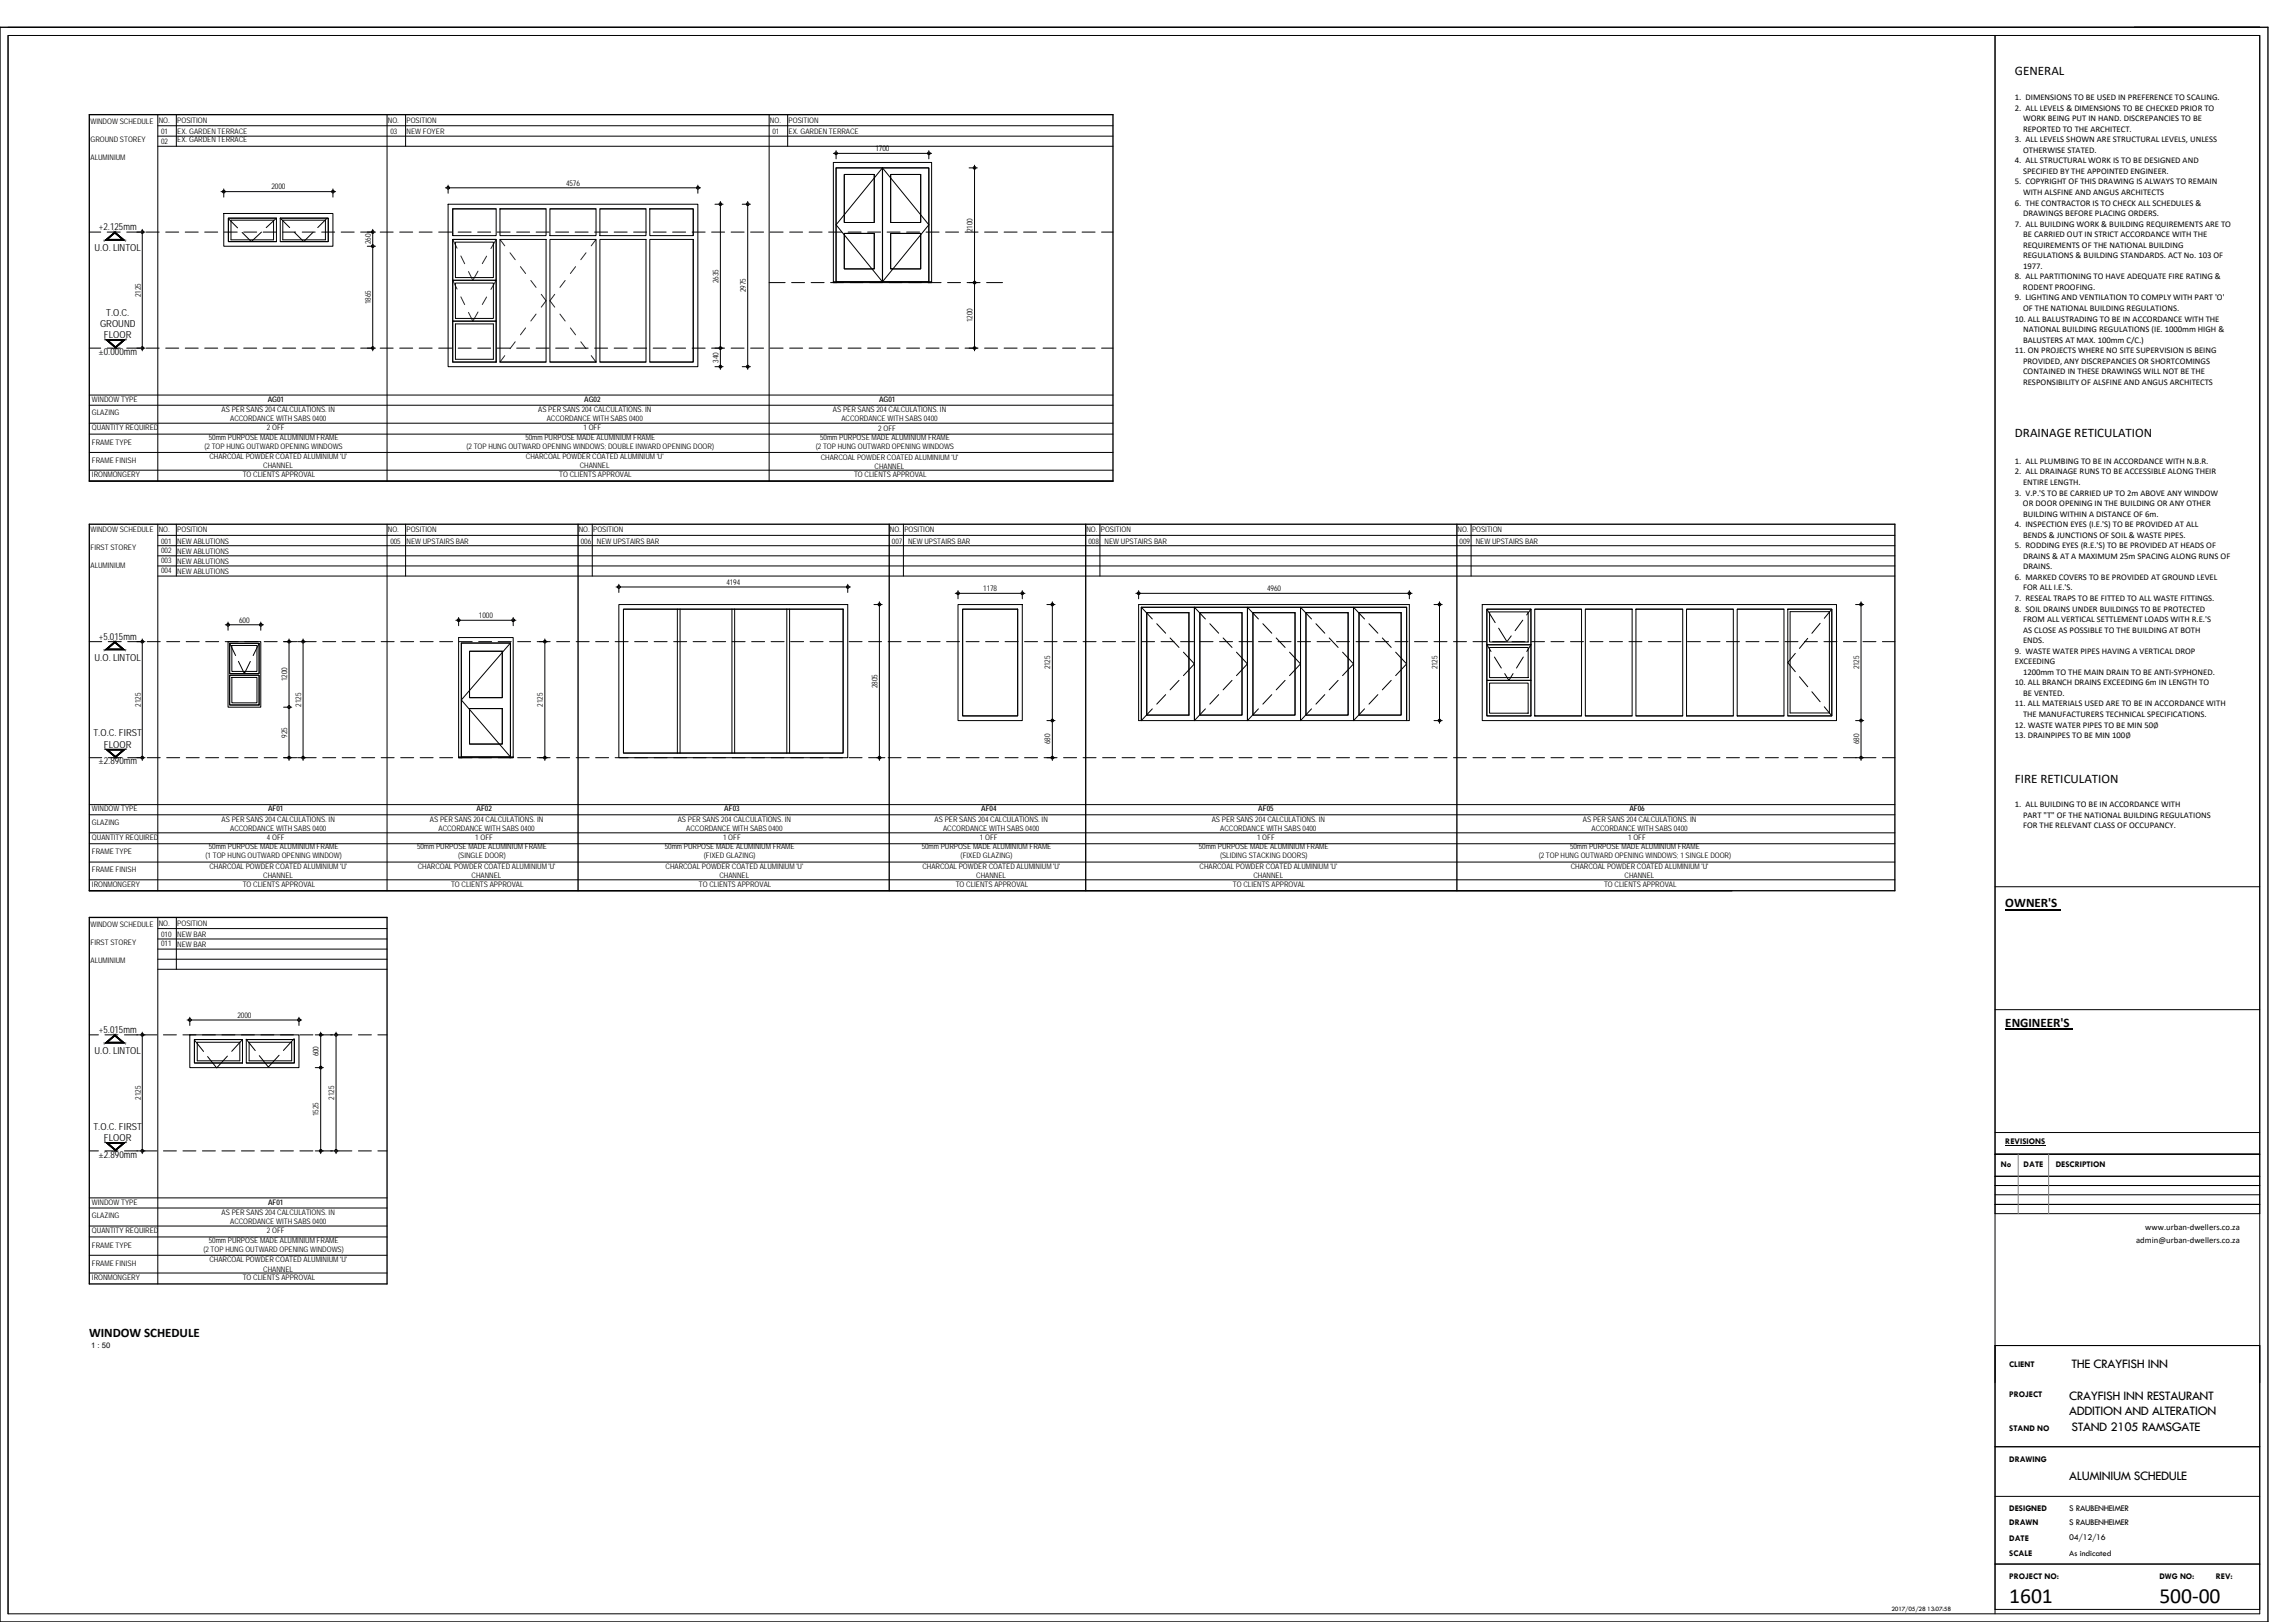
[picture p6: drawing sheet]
<svg xmlns="http://www.w3.org/2000/svg" width="841mm" height="594mm" viewBox="0 0 841 594" stroke-linecap="round" stroke-linejoin="round" font-family="sans-serif">
<defs><g id="words">
<g font-size="7.9">
<text x="736.3" y="587.1">1601</text>
<text x="791.3" y="587">500‐00</text>
</g>
<g font-size="4.9">
<text x="759.1" y="500.9">THE CRAYFISH INN</text>
<text x="758.3" y="512.8">CRAYFISH INN RESTAURANT</text>
<text x="758.3" y="518.1">ADDITION AND ALTERATION</text>
<text x="759.1" y="524.1">STAND 2105 RAMSGATE</text>
<text x="758.3" y="542.2">ALUMINIUM SCHEDULE</text>
</g>
<g font-size="4.8">
<text x="738.4" y="27.6">GENERAL</text>
<text x="738.4" y="160.1">DRAINAGE RETICULATION</text>
<text x="738.4" y="286.9">FIRE RETICULATION</text>
<text x="734.9" y="332.4">OWNER'S</text>
<text x="734.9" y="376.1">ENGINEER'S</text>
<text x="32.6" y="489.6">WINDOW SCHEDULE</text>
</g>
<g font-size="3.6">
<text x="36.2" y="84.3">+2.125mm</text>
<text x="34.6" y="92">U.O. LINTOL</text>
<text x="36.1" y="130">±0.000mm</text>
<text x="34.6" y="242">U.O. LINTOL</text>
<text x="36.1" y="279.9">±2.890mm</text>
<text x="36.2" y="378.4">+5.015mm</text>
</g>
<g font-size="3.5">
<text x="36.7" y="119.7">GROUND</text>
<text x="38.9" y="115.6">T.O.C.</text>
<text x="38.1" y="123.8">FLOOR</text>
<text x="36.2" y="234.3">+5.015mm</text>
<text x="34.2" y="269.7">T.O.C. FIRST</text>
<text x="38.1" y="273.8">FLOOR</text>
<text x="34.6" y="386.1">U.O. LINTOL</text>
<text x="34.2" y="413.7">T.O.C. FIRST</text>
<text x="38.1" y="417.8">FLOOR</text>
<text x="36.1" y="424">±2.890mm</text>
</g>
<g font-size="3.3">
<text x="758.3" y="553.3">S RAUBENHEIMER</text>
<text x="758.3" y="558.6">S RAUBENHEIMER</text>
<text x="758.3" y="564.2">04/12/16</text>
</g>
<g font-size="3.2">
<text x="738.4" y="40.5">2. ALL LEVELS &amp; DIMENSIONS TO BE CHECKED PRIOR TO</text>
<text x="738.4" y="36.6">1. DIMENSIONS TO BE USED IN PREFERENCE TO SCALING.</text>
<text x="741.4" y="44.4">WORK BEING PUT IN HAND. DISCREPANCIES TO BE</text>
<text x="738.4" y="52.1">3. ALL LEVELS SHOWN ARE STRUCTURAL LEVELS, UNLESS</text>
<text x="741.4" y="48.2">REPORTED TO THE ARCHITECT.</text>
<text x="738.4" y="59.8">4. ALL STRUCTURAL WORK IS TO BE DESIGNED AND</text>
<text x="741.4" y="56">OTHERWISE STATED.</text>
<text x="741.4" y="63.7">SPECIFIED BY THE APPOINTED ENGINEER.</text>
<text x="738.4" y="67.5">5. COPYRIGHT OF THIS DRAWING IS ALWAYS TO REMAIN</text>
<text x="741.4" y="71.4">WITH ALSFINE AND ANGUS ARCHITECTS</text>
<text x="738.4" y="75.3">6. THE CONTRACTOR IS TO CHECK ALL SCHEDULES &amp;</text>
<text x="738.4" y="83">7. ALL BUILDING WORK &amp; BUILDING REQUIREMENTS ARE TO</text>
<text x="741.4" y="79.1">DRAWINGS BEFORE PLACING ORDERS.</text>
<text x="741.4" y="86.9">BE CARRIED OUT IN STRICT ACCORDANCE WITH THE</text>
<text x="741.4" y="94.6">REGULATIONS &amp; BUILDING STANDARDS. ACT No. 103 OF</text>
<text x="741.4" y="90.7">REQUIREMENTS OF THE NATIONAL BUILDING</text>
<text x="741.4" y="98.4">1977.</text>
<text x="738.4" y="102.3">8. ALL PARTITIONING TO HAVE ADEQUATE FIRE RATING &amp;</text>
<text x="741.3" y="106.2">RODENT PROOFING.</text>
<text x="738.4" y="110">9. LIGHTING AND VENTILATION TO COMPLY WITH PART 'O'</text>
<text x="741.3" y="113.9">OF THE NATIONAL BUILDING REGULATIONS.</text>
<text x="738.4" y="117.8">10. ALL BALUSTRADING TO BE IN ACCORDANCE WITH THE</text>
<text x="741.4" y="125.5">BALUSTERS AT MAX. 100mm C/C.)</text>
<text x="741.4" y="121.6">NATIONAL BUILDING REGULATIONS (IE. 1000mm HIGH &amp;</text>
<text x="738.4" y="129.3">11. ON PROJECTS WHERE NO SITE SUPERVISION IS BEING</text>
<text x="741.4" y="137.1">CONTAINED IN THESE DRAWINGS WILL NOT BE THE</text>
<text x="741.4" y="133.2">PROVIDED, ANY DISCREPANCIES OR SHORTCOMINGS</text>
<text x="741.4" y="140.9">RESPONSIBILITY OF ALSFINE AND ANGUS ARCHITECTS</text>
<text x="738.4" y="169.9">1. ALL PLUMBING TO BE IN ACCORDANCE WITH N.B.R.</text>
<text x="738.4" y="173.8">2. ALL DRAINAGE RUNS TO BE ACCESSIBLE ALONG THEIR</text>
<text x="741.4" y="177.6">ENTIRE LENGTH.</text>
<text x="738.4" y="181.5">3. V.P.'S TO BE CARRIED UP TO 2m ABOVE ANY WINDOW</text>
<text x="741.3" y="185.4">OR DOOR OPENING IN THE BUILDING OR ANY OTHER</text>
<text x="741.4" y="189.2">BUILDING WITHIN A DISTANCE OF 6m.</text>
<text x="738.4" y="193.1">4. INSPECTION EYES (I.E.'S) TO BE PROVIDED AT ALL</text>
<text x="741.4" y="197">BENDS &amp; JUNCTIONS OF SOIL &amp; WASTE PIPES.</text>
<text x="738.4" y="200.8">5. RODDING EYES (R.E.'S) TO BE PROVIDED AT HEADS OF</text>
<text x="741.3" y="208.5">DRAINS.</text>
<text x="741.4" y="204.7">DRAINS &amp; AT A MAXIMUM 25m SPACING ALONG RUNS OF</text>
<text x="738.4" y="212.4">6. MARKED COVERS TO BE PROVIDED AT GROUND LEVEL</text>
<text x="738.4" y="220.1">7. RESEAL TRAPS TO BE FITTED TO ALL WASTE FITTINGS.</text>
<text x="741.4" y="216.3">FOR ALL I.E.'S.</text>
<text x="738.4" y="224">8. SOIL DRAINS UNDER BUILDINGS TO BE PROTECTED</text>
<text x="741.4" y="227.9">FROM ALL VERTICAL SETTLEMENT LOADS WITH R.E.'S</text>
<text x="741.3" y="231.7">AS CLOSE AS POSSIBLE TO THE BUILDING AT BOTH</text>
<text x="738.4" y="239.4">9. WASTE WATER PIPES HAVING A VERTICAL DROP</text>
<text x="741.4" y="235.6">ENDS.</text>
<text x="738.4" y="243.3">EXCEEDING</text>
<text x="738.4" y="251">10. ALL BRANCH DRAINS EXCEEDING 6m IN LENGTH TO</text>
<text x="741.4" y="247.2">1200mm TO THE MAIN DRAIN TO BE ANTI‐SYPHONED.</text>
<text x="741.4" y="254.9">BE VENTED.</text>
<text x="738.4" y="258.8">11. ALL MATERIALS USED ARE TO BE IN ACCORDANCE WITH</text>
<text x="741.4" y="262.6">THE MANUFACTURERS TECHNICAL SPECIFICATIONS.</text>
<text x="738.4" y="266.5">12. WASTE WATER PIPES TO BE MIN 50∅</text>
<text x="738.4" y="270.4">13. DRAINPIPES TO BE MIN 100∅</text>
<text x="738.4" y="295.7">1. ALL BUILDING TO BE IN ACCORDANCE WITH</text>
<text x="741.4" y="299.6">PART &quot;T&quot; OF THE NATIONAL BUILDING REGULATIONS</text>
<text x="741.4" y="303.4">FOR THE RELEVANT CLASS OF OCCUPANCY.</text>
<text x="734.9" y="419.2">REVISIONS</text>
<text x="733.2" y="427.6">No</text>
<text x="741.6" y="427.6">DATE</text>
<text x="753.3" y="427.6">DESCRIPTION</text>
<text x="782.8" y="455.1">admin@urban‐dwellers.co.za</text>
<text x="786.2" y="450.5">www.urban‐dwellers.co.za</text>
<text x="736.3" y="500.7">CLIENT</text>
<text x="736.3" y="511.5">PROJECT</text>
<text x="736.3" y="524.1">STAND NO</text>
<text x="736.3" y="535.6">DRAWING</text>
<text x="736.3" y="553.4">DESIGNED</text>
<text x="736.3" y="558.7">DRAWN</text>
<text x="736.3" y="564.3">DATE</text>
<text x="736.3" y="569.9">SCALE</text>
<text x="758.3" y="569.9">As indicated</text>
<text x="736.3" y="578.3">PROJECT NO:</text>
<text x="791.3" y="578.3">DWG NO:</text>
<text x="812" y="578.3">REV:</text>
</g>
<g font-size="2.9">
<text x="320.8" y="55.4">1700</text>
<text x="99.5" y="69.4">2000</text>
<text x="207.4" y="68">4576</text>
<text x="135.8" y="89.5" transform="rotate(-90 135.8 89.5)">260</text>
<text x="356.4" y="85" transform="rotate(-90 356.4 85)">2100</text>
<text x="263.2" y="103.7" transform="rotate(-90 263.2 103.7)">2635</text>
<text x="273.3" y="107.1" transform="rotate(-90 273.3 107.1)">2975</text>
<text x="51.6" y="108.8" transform="rotate(-90 51.6 108.8)">2125</text>
<text x="135.8" y="111.4" transform="rotate(-90 135.8 111.4)">1865</text>
<text x="356.4" y="118" transform="rotate(-90 356.4 118)">1200</text>
<text x="263.2" y="132.8" transform="rotate(-90 263.2 132.8)">340</text>
<text x="266.2" y="214.2">4194</text>
<text x="360.3" y="216.5">1178</text>
<text x="464.3" y="216.5">4960</text>
<text x="175.5" y="226.4">1000</text>
<text x="87.7" y="228">600</text>
<text x="384.9" y="245.2" transform="rotate(-90 384.9 245.2)">2125</text>
<text x="526.8" y="245.2" transform="rotate(-90 526.8 245.2)">2125</text>
<text x="681.2" y="245.2" transform="rotate(-90 681.2 245.2)">2125</text>
<text x="105.2" y="249.6" transform="rotate(-90 105.2 249.6)">1200</text>
<text x="321.5" y="252" transform="rotate(-90 321.5 252)">2805</text>
<text x="51.6" y="258.8" transform="rotate(-90 51.6 258.8)">2125</text>
<text x="110.3" y="258.8" transform="rotate(-90 110.3 258.8)">2125</text>
<text x="198.9" y="258.8" transform="rotate(-90 198.9 258.8)">2125</text>
<text x="105.2" y="270.2" transform="rotate(-90 105.2 270.2)">925</text>
<text x="384.9" y="272.6" transform="rotate(-90 384.9 272.6)">680</text>
<text x="681.2" y="272.6" transform="rotate(-90 681.2 272.6)">680</text>
<text x="87" y="372.8">2000</text>
<text x="116.8" y="386.9" transform="rotate(-90 116.8 386.9)">600</text>
<text x="51.6" y="402.8" transform="rotate(-90 51.6 402.8)">2125</text>
<text x="122.4" y="402.8" transform="rotate(-90 122.4 402.8)">2125</text>
<text x="116.8" y="408.8" transform="rotate(-90 116.8 408.8)">1525</text>
</g>
<g font-size="2.8">
<text x="33.2" y="45.3">WINDOW SCHEDULE</text>
<text x="58.1" y="45">NO.</text>
<text x="65" y="44.9">POSITION</text>
<text x="142.2" y="44.9">NO.</text>
<text x="149" y="44.9">POSITION</text>
<text x="282.2" y="45">NO.</text>
<text x="289" y="45">POSITION</text>
<text x="33.2" y="52">GROUND STOREY</text>
<text x="59" y="49.3">01</text>
<text x="59" y="52.6">02</text>
<text x="65" y="49.3">EX. GARDEN TERRACE</text>
<text x="65" y="52">EX. GARDEN TERRACE</text>
<text x="143" y="49.3">03</text>
<text x="149" y="49.3">NEW FOYER</text>
<text x="283.1" y="49.3">01</text>
<text x="289" y="49.3">EX. GARDEN TERRACE</text>
<text x="33.2" y="58.7">ALUMINIUM</text>
<text x="33.7" y="147.1">WINDOW TYPE</text>
<text x="98.1" y="147.1">AG01</text>
<text x="214.1" y="147.1">AG02</text>
<text x="322.1" y="147.2">AG01</text>
<text x="33.7" y="152.1">GLAZING</text>
<text x="81.2" y="151">AS PER SANS 204 CALCULATIONS. IN</text>
<text x="84.3" y="154.3">ACCORDANCE WITH SABS 0400</text>
<text x="197.2" y="151">AS PER SANS 204 CALCULATIONS. IN</text>
<text x="200.3" y="154.3">ACCORDANCE WITH SABS 0400</text>
<text x="305.2" y="151">AS PER SANS 204 CALCULATIONS. IN</text>
<text x="308.4" y="154.3">ACCORDANCE WITH SABS 0400</text>
<text x="33.7" y="157.6">QUANTITY REQUIRED</text>
<text x="76.5" y="161">50mm PURPOSE MADE ALUMINIUM FRAME</text>
<text x="97.8" y="157.6">2 OFF</text>
<text x="192.5" y="161">50mm PURPOSE MADE ALUMINIUM FRAME</text>
<text x="213.8" y="157.6">1 OFF</text>
<text x="300.5" y="161.2">50mm PURPOSE MADE ALUMINIUM FRAME</text>
<text x="321.8" y="157.7">2 OFF</text>
<text x="33.7" y="162.9">FRAME TYPE</text>
<text x="74.9" y="164.3">(2 TOP HUNG OUTWARD OPENING WINDOWS</text>
<text x="170.9" y="164.3">(2 TOP HUNG OUTWARD OPENING WINDOWS; DOUBLE INWARD OPENING DOOR)</text>
<text x="299" y="164.5">(2 TOP HUNG OUTWARD OPENING WINDOWS</text>
<text x="33.7" y="169.4">FRAME FINISH</text>
<text x="76.7" y="168.1">CHARCOAL POWDER COATED ALUMINIUM 'U'</text>
<text x="96.5" y="171.5">CHANNEL</text>
<text x="192.7" y="168.1">CHARCOAL POWDER COATED ALUMINIUM 'U'</text>
<text x="212.5" y="171.5">CHANNEL</text>
<text x="300.8" y="168.3">CHARCOAL POWDER COATED ALUMINIUM 'U'</text>
<text x="320.5" y="171.7">CHANNEL</text>
<text x="33.7" y="174.7">IRONMONGERY</text>
<text x="88.9" y="174.7">TO CLIENTS APPROVAL</text>
<text x="205" y="174.7">TO CLIENTS APPROVAL</text>
<text x="313" y="174.8">TO CLIENTS APPROVAL</text>
<text x="33.2" y="194.8">WINDOW SCHEDULE</text>
<text x="58.1" y="194.9">NO.</text>
<text x="65" y="194.9">POSITION</text>
<text x="142.2" y="194.9">NO.</text>
<text x="149" y="194.9">POSITION</text>
<text x="212.1" y="194.9">NO.</text>
<text x="217.4" y="194.9">POSITION</text>
<text x="326.1" y="194.9">NO.</text>
<text x="331.4" y="194.9">POSITION</text>
<text x="398.1" y="194.9">NO.</text>
<text x="403.4" y="194.9">POSITION</text>
<text x="534.1" y="194.9">NO.</text>
<text x="539.4" y="194.9">POSITION</text>
<text x="33.2" y="201.5">FIRST STOREY</text>
<text x="59" y="199.3">001</text>
<text x="59" y="202.6">002</text>
<text x="65" y="202.9">NEW ABLUTIONS</text>
<text x="65" y="199.3">NEW ABLUTIONS</text>
<text x="143" y="199.3">005</text>
<text x="149" y="199.3">NEW UPSTAIRS BAR</text>
<text x="212.8" y="199.3">006</text>
<text x="218.8" y="199.3">NEW UPSTAIRS BAR</text>
<text x="326.9" y="199.3">007</text>
<text x="332.8" y="199.3">NEW UPSTAIRS BAR</text>
<text x="398.9" y="199.3">008</text>
<text x="404.8" y="199.3">NEW UPSTAIRS BAR</text>
<text x="534.9" y="199.3">009</text>
<text x="540.8" y="199.3">NEW UPSTAIRS BAR</text>
<text x="33.2" y="208.2">ALUMINIUM</text>
<text x="59" y="206.3">003</text>
<text x="65" y="206.6">NEW ABLUTIONS</text>
<text x="59" y="210">004</text>
<text x="65" y="210.3">NEW ABLUTIONS</text>
<text x="33.7" y="297.1">WINDOW TYPE</text>
<text x="98.3" y="297.1">AF01</text>
<text x="174.6" y="297.1">AF02</text>
<text x="265.4" y="297.1">AF03</text>
<text x="359.6" y="297.1">AF04</text>
<text x="461.1" y="297.1">AF05</text>
<text x="597.1" y="297.1">AF06</text>
<text x="33.7" y="302.1">GLAZING</text>
<text x="81.2" y="301">AS PER SANS 204 CALCULATIONS. IN</text>
<text x="84.3" y="304.4">ACCORDANCE WITH SABS 0400</text>
<text x="157.6" y="301">AS PER SANS 204 CALCULATIONS. IN</text>
<text x="160.7" y="304.4">ACCORDANCE WITH SABS 0400</text>
<text x="248.4" y="301">AS PER SANS 204 CALCULATIONS. IN</text>
<text x="251.5" y="304.4">ACCORDANCE WITH SABS 0400</text>
<text x="342.5" y="301">AS PER SANS 204 CALCULATIONS. IN</text>
<text x="345.6" y="304.4">ACCORDANCE WITH SABS 0400</text>
<text x="444.1" y="301">AS PER SANS 204 CALCULATIONS. IN</text>
<text x="447.2" y="304.4">ACCORDANCE WITH SABS 0400</text>
<text x="580.1" y="301">AS PER SANS 204 CALCULATIONS. IN</text>
<text x="583.2" y="304.4">ACCORDANCE WITH SABS 0400</text>
<text x="33.7" y="307.6">QUANTITY REQUIRED</text>
<text x="76.5" y="311">50mm PURPOSE MADE ALUMINIUM FRAME</text>
<text x="97.8" y="307.6">4 OFF</text>
<text x="152.8" y="311">50mm PURPOSE MADE ALUMINIUM FRAME</text>
<text x="174.2" y="307.6">1 OFF</text>
<text x="243.6" y="311">50mm PURPOSE MADE ALUMINIUM FRAME</text>
<text x="265" y="307.6">1 OFF</text>
<text x="337.8" y="311">50mm PURPOSE MADE ALUMINIUM FRAME</text>
<text x="359.1" y="307.6">1 OFF</text>
<text x="439.3" y="311">50mm PURPOSE MADE ALUMINIUM FRAME</text>
<text x="460.7" y="307.6">1 OFF</text>
<text x="575.4" y="311">50mm PURPOSE MADE ALUMINIUM FRAME</text>
<text x="596.7" y="307.6">1 OFF</text>
<text x="33.7" y="312.9">FRAME TYPE</text>
<text x="75.3" y="314.4">(1 TOP HUNG OUTWARD OPENING WINDOW)</text>
<text x="167.9" y="314.4">(SINGLE DOOR)</text>
<text x="257.9" y="314.4">(FIXED GLAZING)</text>
<text x="352" y="314.4">(FIXED GLAZING)</text>
<text x="447.1" y="314.4">(SLIDING STACKING DOORS)</text>
<text x="563.9" y="314.4">(2 TOP HUNG OUTWARD OPENING WINDOWS; 1 SINGLE DOOR)</text>
<text x="33.7" y="319.4">FRAME FINISH</text>
<text x="76.7" y="318.1">CHARCOAL POWDER COATED ALUMINIUM 'U'</text>
<text x="96.5" y="321.5">CHANNEL</text>
<text x="153.1" y="318.1">CHARCOAL POWDER COATED ALUMINIUM 'U'</text>
<text x="172.8" y="321.5">CHANNEL</text>
<text x="243.9" y="318.1">CHARCOAL POWDER COATED ALUMINIUM 'U'</text>
<text x="263.6" y="321.5">CHANNEL</text>
<text x="338" y="318.1">CHARCOAL POWDER COATED ALUMINIUM 'U'</text>
<text x="357.8" y="321.5">CHANNEL</text>
<text x="439.6" y="318.1">CHARCOAL POWDER COATED ALUMINIUM 'U'</text>
<text x="459.3" y="321.5">CHANNEL</text>
<text x="575.6" y="318.1">CHARCOAL POWDER COATED ALUMINIUM 'U'</text>
<text x="595.3" y="321.5">CHANNEL</text>
<text x="33.7" y="324.7">IRONMONGERY</text>
<text x="88.9" y="324.7">TO CLIENTS APPROVAL</text>
<text x="165.3" y="324.7">TO CLIENTS APPROVAL</text>
<text x="256.1" y="324.7">TO CLIENTS APPROVAL</text>
<text x="350.2" y="324.7">TO CLIENTS APPROVAL</text>
<text x="451.8" y="324.7">TO CLIENTS APPROVAL</text>
<text x="587.8" y="324.7">TO CLIENTS APPROVAL</text>
<text x="33.2" y="339.4">WINDOW SCHEDULE</text>
<text x="58.1" y="339.1">NO.</text>
<text x="65" y="339.1">POSITION</text>
<text x="33.2" y="346">FIRST STOREY</text>
<text x="59" y="343.3">010</text>
<text x="59" y="346.6">011</text>
<text x="65" y="343.3">NEW BAR</text>
<text x="65" y="346.9">NEW BAR</text>
<text x="33.2" y="352.7">ALUMINIUM</text>
<text x="33.7" y="441.2">WINDOW TYPE</text>
<text x="98.3" y="441.2">AF01</text>
<text x="33.7" y="446.2">GLAZING</text>
<text x="81.2" y="445">AS PER SANS 204 CALCULATIONS. IN</text>
<text x="84.3" y="448.4">ACCORDANCE WITH SABS 0400</text>
<text x="33.7" y="451.7">QUANTITY REQUIRED</text>
<text x="76.5" y="455.3">50mm PURPOSE MADE ALUMINIUM FRAME</text>
<text x="97.8" y="451.7">2 OFF</text>
<text x="33.7" y="457">FRAME TYPE</text>
<text x="74.5" y="458.6">(2 TOP HUNG OUTWARD OPENING WINDOWS)</text>
<text x="33.7" y="463.5">FRAME FINISH</text>
<text x="76.7" y="462.4">CHARCOAL POWDER COATED ALUMINIUM 'U'</text>
<text x="96.5" y="465.7">CHANNEL</text>
<text x="33.7" y="468.9">IRONMONGERY</text>
<text x="88.9" y="468.9">TO CLIENTS APPROVAL</text>
<text x="33.4" y="493.8">1 : 50</text>
</g>
<text font-size="2.4" x="693.1" y="589.9">2017/05/28 13:07:58</text>
</g></defs>
<g fill="none" stroke="#00f" stroke-width=".37">
<path d="M38 88h8.2M41.7 84.6l4.4 3.8M42.5 84.6l-4.4 3.8M38.2 124.4h8.2M38.4 124l4.4 3.8M46.3 124l-4.4 3.8M38 238h8.2M41.7 234.7l4.4 3.7M42.5 234.7l-4.4 3.7M38.2 274.5h8.2M38.4 274l4.4 3.8M46.3 274l-4.4 3.8"/>
<path d="M41.7 378.7l4.4 3.7M42.5 378.7l-4.4 3.7M38 382h8.2M38.2 418.5h8.2M38.4 418l4.4 3.8M46.3 418l-4.4 3.8"/>
</g>
<path d="M39.4 87.7l2.7-2.3 2.7 2.3zM39.6 124.7h5.4l-2.7 2.3zM39.4 237.7l2.7-2.3 2.7 2.3zM39.6 274.7h5.4l-2.7 2.4zM39.4 381.7l2.7-2.3 2.7 2.3zM39.6 418.8h5.4l-2.7 2.3z" fill="none" stroke="#f00" stroke-width=".37"/>
<g fill="none" stroke="#000" stroke-width=".37">
<path d="M2.9 13.1v578M2.9 10h825.2M3 13h825.1v578.1h-825.1zM731.1 13v578.1M57.8 42v134.2M57.8 49.9h350.1M57.8 46.1h350.1M57.8 53.6h350.1M64.6 42v11.6M141.8 42v134.2M148.6 42v11.6M281.9 42v134.2"/>
<path d="M288.6 42v11.6M305.4 56.2h36M306.4 55.2v3M340.4 55.2v3M81 70.2h42M82 78.2h40v12h-40zM82 69.2v3M83.7 79.9h17.6v8.6h-17.6zM102.7 79.9l3.5 3.5M102.7 79.9h17.6v8.6h-17.6M102.7 79.9h17.6v8.6h-17.6zM119.9 79.9l-3.5 3.5"/>
<path d="M122 69.2v3M163.2 68.8h93.5M164.2 67.8v3M164.2 74.8h91.5v59.5h-91.5zM165.9 76.5h15.9v9.8h-15.9zM181.8 76.5h-15.9v9.8M183.2 76.5h16.9v9.8h-16.9zM183.2 76.5h16.9M201.5 76.5h16.9v9.8h-16.9zM201.5 76.5h16.9M219.8 76.5h16.9v9.8h-16.9zM219.8 76.5h16.9"/>
<path d="M238.1 76.5h15.9v9.8h-15.9zM238.1 76.5h15.9v9.8M255.7 67.8v3M262 74.8h3M264 73.8v61.5M272 74.8h3M274 73.8v61.5M306.4 61.5h17v41.7h-17zM309.4 63.9h11v17.6h-11zM323.4 61.5h.1M323.4 61.8h.1M323.4 61.5l17 20.8-17 20.9-17-20.9z"/>
<path d="M323.4 61.5h17v41.7h-17zM326.4 63.9h11v17.6h-11zM355.1 61.5h3M357.1 60.5v68M32.7 85h4.2M38.6 88l3.5-3 3.5 3zM38.6 87.9h7M38.7 87.9h6.7M38.8 87.8h6.5M38.9 87.7h6.3M39 87.6h.5M39.1 87.5h.5"/>
<path d="M39.2 87.4h.5M39.3 85h4.7M39.3 87.3h.5M39.5 87.2h.4M39.6 87.2h.4M39.7 87.1h.4M39.8 87h.4M39.9 86.9h.4M40.2 86.6h.4M40.5 86.4h.4M40.5 86.7l-.5 .1M40.6 86.3h.4"/>
<path d="M40.7 86.2h.4M40.8 86.1h.5M40.8 86.4l-.5 .1M40.9 86h.5M41 85.9h.5M41.1 85.8h.5M41.2 85.7h.5M41.3 85.6h.5M41.4 85.6h.5M41.6 85.5h.4M41.6 85.4h.9M41.7 85.3h.7"/>
<path d="M41.8 85.2h.5M42 85.1h.2M42.2 85.5h.4M42.3 85.6h.4M42.4 85.6h.4M42.5 85.7h.4M42.6 85.8h.5M42.7 85.9h.5M42.8 86h.5M42.9 86.1h.5M43 86.2h.5M43.1 86.3h.5"/>
<path d="M43.2 86.4h.5M43.3 86.4l.6 .1M43.6 86.6h.4M43.7 86.7l.5 .1M43.9 86.9h.4M44 87h.4M44.1 87.1h.4M44.2 87.2h.4M44.3 87.2h.4M44.4 87.3h.4M44.5 87.4h.4M44.6 87.5h.4"/>
<path d="M44.7 87.6h.4M46.4 85h6.7M52.1 84v44.5M53.6 85h4.7M60.7 85h4.8M67.9 85h4.7M75 85h4.8M82.2 85h4.7M83.7 80.1l3.4 3.4M84.6 80.6h15.6v7.2h-15.6zM89.3 85h4.8M95.8 85l-3.7 3.5-3.4-3.4"/>
<path d="M96.5 85h4.7M97.6 83.4l3.7-3.5h-17.6v8.6h17.6M103.6 85h4.8M103.6 80.6h15.7v7.2h-15.7zM107.8 85l3.5 3.5 3.4-3.5M110.7 85h4.8M117.9 85h4.7M125 85h4.8M132.2 85h5.4M134.6 90.2h3M136.6 84v44.5M139.3 85h4.8"/>
<path d="M146.5 85h4.7M153.6 85h4.8M160.8 85h4.7M165.9 87.7h15.9v44.9h-15.9zM165.9 87.7h15.9v15h-15.9zM166.9 88.7h13.9v13h-13.9zM167.9 85h4.8M175 85h4.8M182.2 85h4.7M183.2 87.7h16.9v44.9h-16.9zM189.3 85h4.8M196.5 85h4.7"/>
<path d="M201.5 87.7h16.9v44.9h-16.9zM203.6 85h4.8M210.8 85h4.7M217.9 85h4.8M219.8 87.7h16.9v44.9h-16.9zM225.1 85h4.7M232.2 85h4.8M238.1 87.7h15.9v44.9h-15.9zM239.4 85h4.7M246.5 85h4.7M253.6 85h4.8M254 87.7v44.9h-15.9"/>
<path d="M260.8 85h4.7M267.9 85h4.8M275.1 85h4.7M282.2 85h4.8M289.4 85h4.7M296.5 85h4.8M303.7 85h4.7M309.4 85.5h11v13h-11zM310.8 85h4.8M317.9 85h4.8M325.1 85h4.7M326.4 85.5h11v13h-11z"/>
<path d="M332.2 85h4.8M339.4 85h4.7M346.5 85h4.8M353.7 85h4.7M360.8 85h4.8M368 85h4.7M375.1 85h4.8M382.2 85h4.8M389.4 85h4.7M396.5 85h4.8M403.7 85h4.2M165.9 102.7h15.9v14.9h-15.9z"/>
<path d="M165.9 117.6h15.9v15h-15.9zM166.9 103.7h13.9v12.9h-13.9zM166.9 118.6h13.9v13h-13.9zM281.9 103.5h5.8M290.1 103.5h4.8M297.2 103.5h4.8M304.4 103.5h40.5M305.4 103.2h36v.3v-44h-36v44M306.4 103.2v-41.7h34v41.7M347.2 103.5h4.8M354.4 103.5h4.8M361.5 103.5h5.9"/>
<path d="M32.7 127.5h4.2M38.9 124.4h6.9l-3.5 3zM38.9 124.4h6.9M39 124.5h6.7M39.1 124.6h6.5M39.2 124.7h6.3M39.3 124.8h.4M39.3 127.5h4.7M39.4 124.9h.4M39.5 125h.4M39.6 125.1h.4M39.7 125.2h.4"/>
<path d="M39.8 125.2h.4M39.9 125.3h.4M40 125.4h.4M40.1 125.5h.5M40.2 125.6h.5M40.3 125.7h.5M40.4 125.8h.5M40.5 125.9h.5M40.6 126h.5M40.7 126h.5M40.8 126.1h.5M40.9 126.2h.5"/>
<path d="M41 126.3h.5M41.1 126.4h.5M41.3 126.5h.4M41.4 126.6h.4M41.5 126.7h.4M41.6 126.8h.4M41.7 126.9h.4M41.8 126.9h1.1M42 127.1h.7M42.1 127.2h.5M42.3 127.4h.1M42.5 126.9h.5"/>
<path d="M42.7 126.8h.4M42.8 126.7h.4M42.9 126.6h.4M42.9 126.5h.5M43.1 126.4h.4M43.2 126.3h.4M43.3 126.2h.4M43.4 126.1h.4M43.5 126h.4M43.6 126h.4M43.7 125.9h.4M43.8 125.8h.4"/>
<path d="M43.9 125.7h.4M44 125.6h.4M44.1 125.5h.4M44.2 125.4h.4M44.3 125.3h.4M44.4 125.2h.5M44.5 125.2h.5M44.6 125.1h.5M44.7 125h.5M44.8 124.9h.5M44.9 124.8h.5M46.4 127.5h6.7"/>
<path d="M53.6 127.5h4.7M60.7 127.5h4.8M67.9 127.5h4.7M75 127.5h4.8M82.2 127.5h4.7M89.3 127.5h4.8M96.5 127.5h4.7M103.6 127.5h4.8M110.7 127.5h4.8M117.9 127.5h4.7M125 127.5h4.8M132.2 127.5h5.4"/>
<path d="M139.3 127.5h4.8M146.5 127.5h4.7M153.6 127.5h4.8M160.8 127.5h4.7M167.9 127.5h4.8M175 127.5h4.8M182.2 127.5h4.7M183.2 132.6h16.9M189.3 127.5h4.8M196.5 127.5h4.7M201.5 132.6h16.9M203.6 127.5h4.8"/>
<path d="M210.8 127.5h4.7M217.9 127.5h4.8M219.8 132.6h16.9M225.1 127.5h4.7M232.2 127.5h4.8M239.4 127.5h4.7M246.5 127.5h4.7M253.6 127.5h4.8M260.8 127.5h4.7M262 134.3h3M267.9 127.5h4.8M272 134.3h3"/>
<path d="M275.1 127.5h4.7M282.2 127.5h4.8M289.4 127.5h4.7M296.5 127.5h4.8M303.7 127.5h4.7M310.8 127.5h4.8M317.9 127.5h4.8M325.1 127.5h4.7M332.2 127.5h4.8M339.4 127.5h4.7M346.5 127.5h4.8M353.7 127.5h4.7"/>
<path d="M360.8 127.5h4.8M368 127.5h4.7M375.1 127.5h4.8M382.2 127.5h4.8M389.4 127.5h4.7M396.5 127.5h4.8M403.7 127.5h4.2M32.7 144.7h375.2M32.7 148.4h375.2M32.7 155h375.2M32.7 159h375.2M32.7 172.2h375.2"/>
<path d="M32.7 165.7h375.2M57.8 192v134.2M57.8 199.9h636.6M57.8 196.1h636.6M64.6 192v19M141.8 192v134.2M148.6 192v19M217 192v19M331.1 192v19M403.1 192v19M539.1 192v19M57.8 203.6h636.6"/>
<path d="M57.8 207.3h636.6M57.8 211h636.6M225.8 215h85.9M226.8 214v3M310.7 214v3M350.1 217.3h25.5M351.1 216.3v3M374.6 216.3v3M416.2 217.3h101.3M417.3 216.3v3M516.5 216.3v3M32.7 235h4.6"/>
<path d="M38.6 238l3.5-3 3.5 3zM38.6 238h7M38.7 237.9h6.7M38.8 237.8h6.5M38.9 237.7h6.3M39 237.6h.5M39.1 237.5h.5M39.2 237.4h.5M39.3 237.4h.5M39.5 237.3h.4M39.6 237.2h.4M39.7 237.1h.4"/>
<path d="M39.7 235h4.7M39.8 237h.4M39.9 236.9h.4M40 236.8h.4M40.1 236.7h.4M40.2 236.6h.4M40.3 236.6h.4M40.4 236.5h.4M40.5 236.4h.4M40.6 236.3h.4M40.7 236.2h.4M40.8 236.1h.5"/>
<path d="M40.9 236h.5M41 235.9h.5M41.1 235.8h.5M41.2 235.8h.5M41.3 235.7h.5M41.4 235.6h.5M41.6 235.5h.4M41.6 235.4h.9M41.7 235.3h.7M42 235.1h.2M42.2 235.5h.4M42.3 235.6h.4"/>
<path d="M42.4 235.7h.4M42.5 235.8h.4M42.6 235.8h.5M42.7 235.9h.5M42.8 236h.5M42.9 236.1h.5M43 236.2h.5M43.1 236.3h.5M43.2 236.4h.5M43.3 236.5h.5M43.5 236.6h.4M43.6 236.6h.4"/>
<path d="M43.7 236.7h.4M43.8 236.8h.4M43.9 236.9h.4M44 237h.4M44.1 237.1h.4M44.2 237.2h.4M44.3 237.3h.4M44.4 237.4h.4M44.5 237.4h.4M44.6 237.5h.4M44.7 237.6h.4M46.8 235h6.3"/>
<path d="M52.1 234v44.5M54 235h4.7M61.1 235h4.7M68.2 235h4.8M75.4 235h4.7M82.5 235h4.8M82.5 228.8h14.1M83.6 235h12v24h-12zM83.6 227.8v3M84.2 235.6h10.8v11.1h-10.8zM84.2 235.6l2.1 4.5M85 236.4h9.2v9.5h-9.2z"/>
<path d="M89.7 235h4.7M95 235.6l-2.2 4.5M95.6 227.8v3M96.8 235h4.8M103.9 235h4.8M105.9 234v44.5M109.1 235h6.8M111.1 234v44.5M118.3 235h4.7M125.4 235h4.8M132.5 235h4.8M139.7 235h4.7"/>
<path d="M146.8 235h4.8M154 235h4.7M161.1 235h4.8M167 227.2h22.1M168.1 226.2v3M168.3 235h4.7M169.1 235.5h17.9v41.7h-17.9zM172.1 238.5h12v17h-12zM175.4 235h4.8M182.6 235h4.7M187 235.5l-17.9 20.9 17.9 20.8v-41.7h-17.9v41.7M188.1 226.2v3"/>
<path d="M189.7 235h4.8M196.8 235h4.8M199.7 234v44.5M204 235h4.7M211.1 235h4.8M218.3 235h4.7M225.4 235h4.8M226.8 221.4h83.9v56.1h-83.9zM228.5 223.1h80.5v52.7h-80.5zM232.6 235h4.7M239.7 235h4.8M246.9 235h4.7"/>
<path d="M248.2 223.1h-19.7v52.7h19.7M248.2 223.1v52.7M248.2 223.1h60.8M249.2 223.1v52.7M254 235h4.8M261.2 235h4.7M268.2 223.1v52.7M268.3 235h4.7M269.2 223.1v52.7M275.4 235h4.8M282.6 235h4.7M288.3 223.1v52.7"/>
<path d="M289.3 223.1v52.7M289.7 235h4.8M296.9 235h4.7M304 235h4.8M309 223.1v52.7h-19.7M311.1 235h4.8M318.3 235h4.8M320.3 221.4h3M322.3 220.4v58.1M325.5 235h4.7M332.6 235h4.8M339.7 235h4.8"/>
<path d="M346.9 235h4.7M351.1 221.4h23.5v42.5h-23.5zM352.8 223.1h20.1v39.1h-20.1zM354 235h4.8M361.2 235h4.7M368.3 235h4.8M375.5 235h4.7M382.6 235h4.8M383.6 221.4h3M385.6 220.4v58.1M389.7 235h4.8M396.9 235h4.8"/>
<path d="M404.1 235h4.7M411.2 235h4.7M418.3 222.4h97.2v41.5h1v-42.5h-99.2v42.5h20.4M418.3 222.4v41.5l4-4.3M418.3 222.4l4 4.3M418.3 235h4.8M420.2 224.4h15.5v37.5h-15.5zM423.9 228.5l3.3 3.4M425.5 235h4.7M428.8 233.7l3.3 3.4M432.6 235h4.8M433.7 238.9l4 4.3-4 4.3"/>
<path d="M437.7 222.4h19.4v41.5h-19.4zM439.7 224.4h15.4v37.5h-15.4zM439.8 235h4.7M441.7 226.7l-4-4.3v41.5M443.4 228.5l3.2 3.4M446.9 235h4.8M448.2 233.7l3.3 3.4M453.1 238.9l4 4.3-4 4.3M454 235h4.8M457.1 222.4h19.5v41.5h-19.5zM457.1 222.4l4.1 4.3M459.1 224.4h15.5v37.5h-15.5z"/>
<path d="M461.2 235h4.8M462.8 228.5l3.2 3.4M467.7 233.7l3.2 3.4M468.4 235h4.7M472.6 238.9l4 4.3-4 4.3M475.5 235h4.8M476.6 222.4h19.4v41.5h-19.4zM476.6 222.4l4 4.3M478.6 224.4h15.4v37.5h-15.4zM482.2 228.5l3.3 3.4M482.6 235h4.8M487.1 233.7l3.3 3.4"/>
<path d="M489.8 235h4.7M492 238.9l4 4.3-4 4.3M496 222.4h19.5v41.5h-19.5zM496 222.4l4 4.3M496.9 235h4.8M498 224.4h15.5v37.5h-15.5zM501.7 228.5l3.2 3.4M504.1 235h4.7M506.6 233.7l3.2 3.4M511.2 235h4.8M511.5 238.9l4 4.3-4 4.3M518.4 235h4.7"/>
<path d="M525.5 221.4h3M525.5 235h4.8M527.5 220.4v44.5M532.6 235h4.8M539.8 235h4.8M543.2 221.4h129.8v42.5h-129.8zM544.9 223.1h16.1v39.1h-16.1zM544.9 236.2h16.1v13h-16.1zM544.9 223.1h16.1v13.1h-16.1zM544.9 236.2l1.5 2.4M544.9 223.1l3 4.9M545.9 237.2h14.1v11h-14.1z"/>
<path d="M545.9 224.1h14.1v11h-14.1zM546.9 235h4.8M549.2 230.1l3 4.9 1.6-2.1M554.1 235h4.7M558 227.1l-2.8 3.9M561 236.2l-1.5 2.4M561 223.1l-1.5 2.1M561.2 235h4.8M562.4 223.1h17.2v39.1h-17.2zM562.4 223.1h17.2M568.4 235h4.7M575.5 235h4.8"/>
<path d="M581 223.1h17.1v39.1h-17.1zM581 223.1h17.1M582.7 235h4.7M589.8 235h4.8M596.9 235h4.8M599.5 223.1h17.1v39.1h-17.1zM599.5 223.1h17.1M604.1 235h4.8M611.2 235h4.8M618 223.1h17.2v39.1h-17.2zM618 223.1h17.2M618.4 235h4.7"/>
<path d="M625.5 235h4.8M632.7 235h4.7M636.6 223.1h17.2v39.1h-17.2zM636.6 223.1h17.2M639.8 235h4.8M647 235h4.7M654.1 235h4.8M655.2 223.1h16.1v39.1h-16.1zM655.2 223.1h16.1v39.1h-16.1M656 224h14.4v37.1h-14.4zM657.9 239.3l-2.7 3.4 2.7 3.3M661.2 235h4.8"/>
<path d="M662.5 233.8l-3.1 3.7M667 228.3l-3 3.7M668.4 235h4.8M671.3 223.1l-2.8 3.4M675.5 235h4.8M680 221.4h3M682 220.4v58.1M682.7 235h4.8M689.8 235h4.6M84.2 247.3h10.8v10.9h-10.8zM85 248.1h9.2v9.3h-9.2zM87.4 242.2l2.2 4.5 2.1-4.4"/>
<path d="M103.9 259h3M172.1 259.5h12v13h-12zM427.2 254.4l-3.3 3.5M432.1 249.2l-3.3 3.5M441.7 259.6l-4 4.3M446.6 254.4l-3.2 3.5M451.5 249.2l-3.3 3.5M461.2 259.6l-4.1 4.3M466 254.4l-3.2 3.5M470.9 249.2l-3.2 3.5M480.6 259.6l-4 4.3M485.5 254.4l-3.3 3.5"/>
<path d="M490.4 249.2l-3.3 3.5M500 259.6l-4 4.3M504.9 254.4l-3.2 3.5M509.8 249.2l-3.2 3.5M544.9 249.2h16.1v13h-16.1zM545.9 250.2h14.1v11h-14.1zM547.6 240.6l2.6 4.1M551.4 246.7l1.5 2.5 1.6-2.5M558.2 240.6l-2.5 4.1M659.4 247.9l3.1 3.6M664 253.4l3 3.6M668.5 258.9l2.8 3.3"/>
<path d="M32.7 277.5h4.6M38.9 274.5h6.9l-3.5 2.9zM38.9 274.5h6.9M39 274.6h6.7M39.1 274.6h6.5M39.2 274.7h6.3M39.3 274.8h.4M39.4 274.9h.4M39.5 275h.4M39.6 275.1h.4M39.7 277.5h4.7M39.7 275.2h.4"/>
<path d="M39.8 275.3h.4M39.9 275.4h.4M40 275.4l.6 .1M40.2 275.6h.5M40.3 275.7l.6 .1M40.5 275.9h.5M40.6 276h.5M40.7 276.1h.5M40.8 276.2h.5M40.9 276.2h.5M41 276.3h.5M41.1 276.4h.5"/>
<path d="M41.3 276.5h.4M41.4 276.6h.4M41.5 276.7h.4M41.6 276.8h.4M41.7 276.9h.4M41.8 277h.4M41.9 277.1h.9M42 277.1h.7M42.1 277.2h.5M42.2 277.3h.3M42.3 277.4h.1M42.4 277h.5"/>
<path d="M42.5 276.9h.5M42.7 276.8h.4M42.8 276.7h.4M42.9 276.6h.4M42.9 276.5h.5M43.1 276.4h.4M43.2 276.3h.4M43.3 276.2h.4M43.4 276.2h.4M43.5 276.1h.4M43.6 276h.4M43.7 275.9h.4"/>
<path d="M44 275.6h.4M44.3 275.4h.4M44.3 275.7l-.5 .1M44.4 275.3h.5M44.5 275.2h.5M44.6 275.1h.5M44.6 275.4l-.5 .1M44.7 275h.5M44.8 274.9h.5M44.9 274.8h.5M53.1 277.5h-6.3M54 277.5h4.7"/>
<path d="M61.1 277.5h4.7M68.2 277.5h4.8M75.4 277.5h4.7M82.5 277.5h4.8M89.7 277.5h4.7M96.8 277.5h4.8M103.9 277.5h4.8M109.1 277.5h6.8M118.3 277.5h4.7M125.4 277.5h4.8M132.5 277.5h4.8M139.7 277.5h4.7"/>
<path d="M146.8 277.5h4.8M154 277.5h4.7M161.1 277.5h4.8M168.1 277.5h4.9M168.1 277.2h20v.3h-20M175.4 277.5h4.8M182.6 277.5h5.5v-44h-20v44M189.7 277.5h4.8M196.8 277.5h4.8M204 277.5h4.7M211.1 277.5h4.8M218.3 277.5h4.7"/>
<path d="M225.4 277.5h4.8M232.6 277.5h4.7M239.7 277.5h4.8M246.9 277.5h4.7M248.2 275.8h41.1M254 277.5h4.8M261.2 277.5h4.7M268.3 277.5h4.7M275.4 277.5h4.8M282.6 277.5h4.7M289.7 277.5h4.8M296.9 277.5h4.7"/>
<path d="M304 277.5h4.8M311.1 277.5h4.8M324.3 277.5h-6M325.5 277.5h4.7M332.6 277.5h4.8M339.7 277.5h4.8M346.9 277.5h4.7M354 277.5h4.8M361.2 277.5h4.7M368.3 277.5h4.8M375.5 277.5h4.7M382.6 277.5h4.8"/>
<path d="M383.6 263.9h3M389.7 277.5h4.8M396.9 277.5h4.8M404.1 277.5h4.7M411.2 277.5h4.7M418.3 277.5h4.8M425.5 277.5h4.7M432.6 277.5h4.8M439.8 277.5h4.7M446.9 277.5h4.8M454 277.5h4.8M461.2 277.5h4.8"/>
<path d="M468.4 277.5h4.7M475.5 277.5h4.8M482.6 277.5h4.8M489.8 277.5h4.7M496.9 277.5h4.8M504.1 277.5h4.7M511.2 277.5h4.8M518.4 277.5h4.7M525.5 263.9h3M525.5 277.5h4.8M532.6 277.5h4.8M539.8 277.5h4.8"/>
<path d="M546.9 277.5h4.8M554.1 277.5h4.7M561.2 277.5h4.8M562.4 262.2h17.2M568.4 277.5h4.7M575.5 277.5h4.8M581 262.2h17.1M582.7 277.5h4.7M589.8 277.5h4.8M596.9 277.5h4.8M599.5 262.2h17.1M604.1 277.5h4.8"/>
<path d="M611.2 277.5h4.8M618 262.2h17.2M618.4 277.5h4.7M625.5 277.5h4.8M632.7 277.5h4.7M636.6 262.2h17.2M639.8 277.5h4.8M647 277.5h4.7M654.1 277.5h4.8M661.2 277.5h4.8M668.4 277.5h4.8M675.5 277.5h12"/>
<path d="M680 263.9h3M689.8 277.5h4.6M32.7 294.7h661.7M32.7 298.4h661.7M32.7 305h661.7M32.7 309h661.7M32.7 315.7h661.7M32.7 322.2h661.7M57.8 336v134.3M64.6 336v19M731.1 324.8h97M57.8 343.9h84"/>
<path d="M57.8 340.1h84M57.8 347.6h84M57.8 351.3h84M57.8 355h84M32.7 379h3.4M38.5 379h4.7M41 379.9h.5M41.1 379.9h.5M41.2 379.8h.5M41.3 379.7h.5M41.4 379.6h.5M41.6 379.5h.4"/>
<path d="M41.6 379.4h.9M41.7 379.3h.7M42 379.2h.2M42.2 379.5h.4M42.3 379.6h.4M42.4 379.7h.4M42.5 379.8h.4M42.6 379.9h.5M42.7 379.9h.5M45.6 379h11.9M52.1 378v44.6M59.9 379h4.7"/>
<path d="M67 379h4.8M68.6 373.6h42M69.6 372.6v3M69.6 379h40v12h-40zM74.2 379h4.7M81.3 379h4.8M88.5 379h4.7M95.6 379h4.8M102.8 379h4.7M109.6 372.6v3M109.9 379h4.8M115.5 379h13.4"/>
<path d="M117.5 378v44.6M123.1 378v44.6M131.3 379h4.8M138.5 379h3.3M731.1 369.8h97M38.6 382l3.5-3 3.5 3zM38.6 382h7M38.7 381.9h6.7M38.8 381.8h6.5M38.9 381.7h6.3M39 381.6h.5M39.1 381.6h.5"/>
<path d="M39.2 381.5h.5M39.3 381.4h.5M39.5 381.3h.4M39.6 381.2h.4M39.7 381.1h.4M39.8 381h.4M39.9 380.9h.4M40 380.9h.4M40.1 380.7h.4M40.2 380.7h.4M40.3 380.6h.4M40.4 380.5h.4"/>
<path d="M40.5 380.4h.4M40.6 380.3h.4M40.7 380.2h.4M40.8 380.1h.5M40.9 380h.5M42.8 380h.5M42.9 380.1h.5M43 380.2h.5M43.1 380.3h.5M43.2 380.4h.5M43.3 380.5h.5M43.5 380.6h.4"/>
<path d="M43.6 380.7h.4M43.7 380.7h.4M43.8 380.9h.4M43.9 380.9h.4M44 381h.4M44.1 381.1h.4M44.2 381.2h.4M44.3 381.3h.4M44.4 381.4h.4M44.5 381.5h.4M44.6 381.6h.4M44.7 381.6h.4"/>
<path d="M71.2 380.7h17.7v8.6h-17.7zM71.2 380.9l3.4 4.2M72.3 381.7h15.6v6.8h-15.6zM83.3 386.8l-3.9 4.3-3.3-4.1M84.9 385.1l4-4.4h-17.7v8.6h17.7M90.2 380.6l3.3 4.2M90.3 380.7h17.6v8.6h-17.6M90.3 380.7h17.6v8.6h-17.6zM91.3 381.7h15.6v6.8h-15.6zM102.3 386.5l-4 4.3-3.3-4.1M107.8 380.4l-3.9 4.3M115.5 391h3"/>
<path d="M38.9 418.5h6.9l-3.5 2.9zM38.9 418.5h6.9M39 418.6h6.7M39.1 418.7h6.5M39.2 418.8h6.3M39.3 418.8h.4M39.4 418.9h.4M39.5 419h.4M39.6 419.1h.4M39.7 419.2h.4M39.8 419.3h.4M39.9 419.4h.4"/>
<path d="M40 419.5h.6M40.2 419.7h.5M40.3 419.7l.6 .1M40.5 419.9h.5M40.6 420h.5M43.6 420h.4M43.7 419.9h.4M44 419.7h.4M44.3 419.4h.4M44.3 419.7l-.5 .1M44.4 419.3h.5M44.5 419.2h.5"/>
<path d="M44.6 419.1h.5M44.6 419.5h-.5M44.7 419h.5M44.8 418.9h.5M44.9 418.8h.5M731.1 414.8h97M734.9 419.5h14.6M32.7 438.7h109.1M32.7 421.5h3.4M38.5 421.5h4.7M40.7 420.1h.5M40.8 420.2h.5"/>
<path d="M40.9 420.3h.5M41 420.3h.5M41.1 420.4h.5M41.3 420.5h.4M41.4 420.6h.4M41.5 420.7h.4M41.6 420.8h.4M41.7 420.9h.4M41.8 421h.4M41.9 421.1h.9M42 421.2h.7M42.1 421.2h.5"/>
<path d="M42.2 421.3h.3M42.3 421.4h.1M42.4 421h.5M42.5 420.9h.5M42.7 420.8h.4M42.8 420.7h.4M42.9 420.6h.4M42.9 420.5h.5M43.1 420.4h.4M43.2 420.3h.4M43.3 420.3h.4M43.4 420.2h.4"/>
<path d="M43.5 420.1h.4M45.6 421.5h11.9M59.9 421.5h4.7M67 421.5h4.8M74.2 421.5h4.7M81.3 421.5h4.8M88.5 421.5h4.7M95.6 421.5h4.8M102.8 421.5h4.7M109.9 421.5h4.8M115.5 421.5h13.4M131.3 421.5h4.8"/>
<path d="M138.5 421.5h3.3M731.1 434.2h97M731.1 430.8h97M731.1 437.6h97M731.1 422.7h97M32.7 459.8h109.1M32.7 442.4h109.1M32.7 449.1h109.1M32.7 453.1h109.1M731.1 444.5h97M731.1 441.1h97M32.7 466.3h109.1"/>
<path d="M731.1 492.8h97M731.1 529.9h97M731.1 548.1h97M731.1 572.9h97M731.1 589.5h97"/>
<circle cx="306.4" cy="56.2" r=".5"/>
<circle cx="340.4" cy="56.2" r=".51"/>
<circle cx="82" cy="70.2" r=".51"/>
<circle cx="122" cy="70.2" r=".5"/>
<circle cx="164.2" cy="68.8" r=".5"/>
<circle cx="255.7" cy="68.8" r=".5"/>
<circle cx="264" cy="74.8" r=".5"/>
<circle cx="274" cy="74.8" r=".51"/>
<circle cx="357.1" cy="61.5" r=".5"/>
<circle cx="52.2" cy="85" r=".51"/>
<circle cx="136.6" cy="90.2" r=".5"/>
<circle cx="136.6" cy="85" r=".5"/>
<circle cx="357.1" cy="103.5" r=".5"/>
<circle cx="52.2" cy="127.5" r=".5"/>
<circle cx="136.6" cy="127.5" r=".5"/>
<circle cx="264" cy="134.3" r=".5"/>
<circle cx="264" cy="127.5" r=".5"/>
<circle cx="274" cy="134.3" r=".51"/>
<circle cx="357.1" cy="127.5" r=".5"/>
<circle cx="226.8" cy="215" r=".51"/>
<circle cx="310.7" cy="215" r=".51"/>
<circle cx="351.1" cy="217.3" r=".5"/>
<circle cx="374.6" cy="217.3" r=".5"/>
<circle cx="417.3" cy="217.3" r=".5"/>
<circle cx="516.5" cy="217.3" r=".5"/>
<circle cx="52.2" cy="235" r=".5"/>
<circle cx="83.6" cy="228.8" r=".51"/>
<circle cx="95.6" cy="228.8" r=".51"/>
<circle cx="105.9" cy="235" r=".5"/>
<circle cx="111.1" cy="235" r=".5"/>
<circle cx="168.1" cy="227.2" r=".51"/>
<circle cx="188.1" cy="227.2" r=".51"/>
<circle cx="199.7" cy="235" r=".5"/>
<circle cx="322.3" cy="221.4" r=".5"/>
<circle cx="385.6" cy="221.4" r=".5"/>
<circle cx="527.5" cy="221.4" r=".5"/>
<circle cx="682" cy="221.4" r=".5"/>
<circle cx="105.9" cy="259" r=".5"/>
<circle cx="52.2" cy="277.5" r=".5"/>
<circle cx="105.9" cy="277.5" r=".5"/>
<circle cx="111.1" cy="277.5" r=".5"/>
<circle cx="199.7" cy="277.5" r=".5"/>
<circle cx="322.3" cy="277.5" r=".5"/>
<circle cx="385.6" cy="277.5" r=".5"/>
<circle cx="385.6" cy="263.9" r=".5"/>
<circle cx="527.5" cy="263.9" r=".5"/>
<circle cx="682" cy="263.9" r=".5"/>
<circle cx="682" cy="277.5" r=".5"/>
<circle cx="52.2" cy="379" r=".5"/>
<circle cx="69.6" cy="373.6" r=".51"/>
<circle cx="109.6" cy="373.6" r=".51"/>
<circle cx="117.5" cy="379" r=".5"/>
<circle cx="123.2" cy="379" r=".5"/>
<circle cx="117.5" cy="391" r=".5"/>
<circle cx="52.2" cy="421.5" r=".51"/>
<circle cx="117.5" cy="421.5" r=".5"/>
<circle cx="123.2" cy="421.5" r=".5"/>
</g>
<g fill="none" stroke="#00007e" stroke-width=".37">
<path d="M165.9 87.7l1.6 3.2M168.9 93.7l1.4 2.9M175.2 99.3l-1.9 3.4-1.6-3.2M178.3 93.8l-1.6 2.8M181.8 87.7l-1.9 3.3M183.2 87.7l1.8 2.3M186.9 92.6l1.9 2.5M190.7 97.7l1.9 2.5M210.9 97.7l-1.9 2.5M214.8 92.6l-2 2.5M218.4 87.7l-1.7 2.3M165.9 102.7l1.6 3.2"/>
<path d="M168.9 108.7l1.4 2.9M175.2 114.3l-1.9 3.3-1.6-3.2M178.3 108.8l-1.6 2.7M181.8 102.7l-1.9 3.3M194.5 102.7l1.9 2.6M196.4 115l-1.9 2.6M198.4 107.8l1.7 2.4-1.7 2.3M203.3 107.8l-1.8 2.4 1.8 2.3M205.2 115l1.9 2.6M207.1 102.7l-1.9 2.6M185 130.3l-1.8 2.3M188.8 125.2l-1.9 2.5"/>
<path d="M192.6 120.1l-1.9 2.5M209 120.1l1.9 2.5M212.8 125.2l2 2.5M216.7 130.3l1.7 2.3"/>
</g>
<path d="M0 10h831.1v584.1h-831.1zM32.7 42h375.2v134.2h-375.2zM32.7 192h661.7v134.2h-661.7zM211.8 192v134.2M325.9 192v134.2M397.9 192v134.2M533.9 192v134.2M32.7 336h109.1v134.3h-109.1z" fill="none" stroke="#000" stroke-width=".49"/>
<path d="M739.6 422.7v21.8M750.7 422.7v21.8" fill="none" stroke="#808080" stroke-width=".37"/>
<path d="M734.9 333.1h20.1M734.9 376.9h24.6" fill="none" stroke="#000" stroke-width=".42"/>
<use href="#words"/>
</svg>
